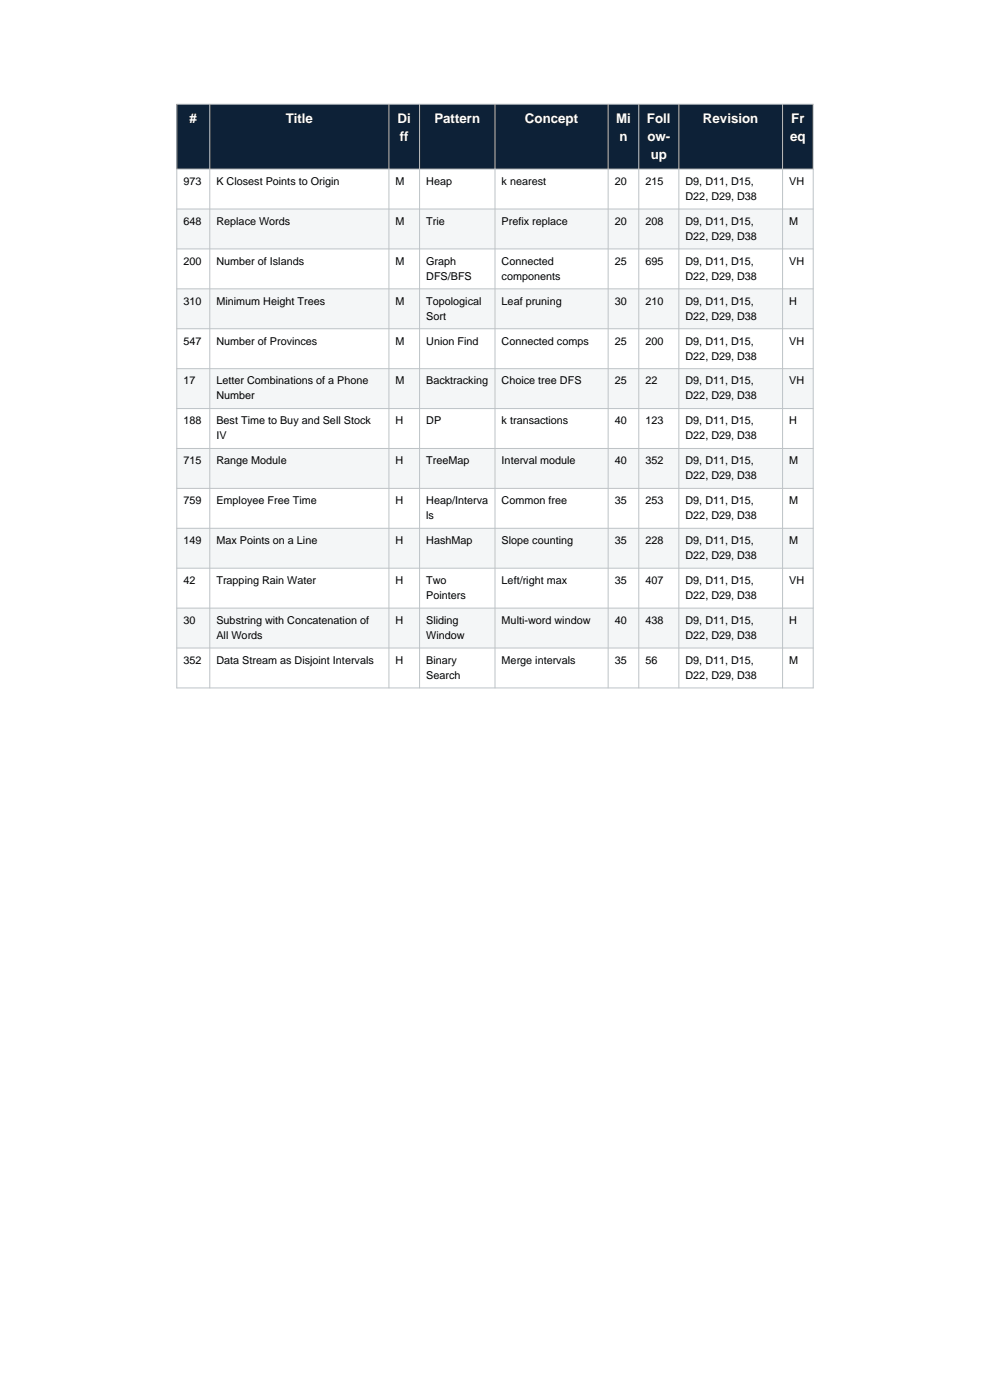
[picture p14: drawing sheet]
<svg xmlns="http://www.w3.org/2000/svg" width="210mm" height="297mm" viewBox="0 0 210 297" stroke-linecap="round" stroke-linejoin="round" font-family="sans-serif">
<defs><g id="words">
<g font-size="2.8" fill="#fff">
<text x="40.2" y="26">#</text>
<text x="60.6" y="26">Title</text>
<text x="84.3" y="26">Di</text>
<text x="84.8" y="29.9">ff</text>
<text x="92.1" y="26">Pattern</text>
<text x="111.4" y="26">Concept</text>
<text x="130.7" y="26">Mi</text>
<text x="131.4" y="29.9">n</text>
<text x="137.2" y="26">Foll</text>
<text x="137.3" y="29.9">ow-</text>
<text x="149.1" y="26">Revision</text>
<text x="167.6" y="29.9">eq</text>
<text x="167.8" y="26">Fr</text>
<text x="138" y="33.8">up</text>
</g>
<g font-size="2.3">
<text x="38.9" y="39.2">973</text>
<text x="45.9" y="39.2">K Closest Points to Origin</text>
<text x="83.9" y="39.2">M</text>
<text x="90.4" y="39.2">Heap</text>
<text x="106.4" y="39.2">k nearest</text>
<text x="130.4" y="39.2">20</text>
<text x="136.9" y="39.2">215</text>
<text x="145.4" y="39.2">D9, D11, D15,</text>
<text x="167.4" y="39.2">VH</text>
<text x="38.9" y="47.7">648</text>
<text x="45.9" y="47.7">Replace Words</text>
<text x="83.9" y="47.7">M</text>
<text x="90.4" y="47.7">Trie</text>
<text x="106.4" y="47.7">Prefix replace</text>
<text x="130.4" y="47.7">20</text>
<text x="136.9" y="47.7">208</text>
<text x="145.4" y="42.4">D22, D29, D38</text>
<text x="145.4" y="47.7">D9, D11, D15,</text>
<text x="167.4" y="47.7">M</text>
<text x="145.4" y="50.9">D22, D29, D38</text>
<text x="38.9" y="56.2">200</text>
<text x="45.9" y="56.2">Number of Islands</text>
<text x="83.9" y="56.2">M</text>
<text x="90.4" y="56.2">Graph</text>
<text x="90.4" y="59.3">DFS/BFS</text>
<text x="106.4" y="56.2">Connected</text>
<text x="106.4" y="59.3">components</text>
<text x="130.4" y="56.2">25</text>
<text x="136.9" y="56.2">695</text>
<text x="145.4" y="56.2">D9, D11, D15,</text>
<text x="145.4" y="59.3">D22, D29, D38</text>
<text x="167.4" y="56.2">VH</text>
<text x="38.9" y="64.6">310</text>
<text x="45.9" y="64.6">Minimum Height Trees</text>
<text x="83.9" y="64.6">M</text>
<text x="90.4" y="64.6">Topological</text>
<text x="106.4" y="64.6">Leaf pruning</text>
<text x="130.4" y="64.6">30</text>
<text x="136.9" y="64.6">210</text>
<text x="145.4" y="64.6">D9, D11, D15,</text>
<text x="167.4" y="64.6">H</text>
<text x="90.4" y="67.8">Sort</text>
<text x="145.4" y="67.8">D22, D29, D38</text>
<text x="38.9" y="73.1">547</text>
<text x="45.9" y="73.1">Number of Provinces</text>
<text x="83.9" y="73.1">M</text>
<text x="90.4" y="73.1">Union Find</text>
<text x="106.4" y="73.1">Connected comps</text>
<text x="130.4" y="73.1">25</text>
<text x="136.9" y="73.1">200</text>
<text x="145.4" y="73.1">D9, D11, D15,</text>
<text x="145.4" y="76.3">D22, D29, D38</text>
<text x="167.4" y="73.1">VH</text>
<text x="38.9" y="81.6">17</text>
<text x="45.9" y="81.6">Letter Combinations of a Phone</text>
<text x="83.9" y="81.6">M</text>
<text x="90.4" y="81.6">Backtracking</text>
<text x="106.4" y="81.6">Choice tree DFS</text>
<text x="130.4" y="81.6">25</text>
<text x="136.9" y="81.6">22</text>
<text x="145.4" y="81.6">D9, D11, D15,</text>
<text x="167.4" y="81.6">VH</text>
<text x="45.9" y="84.7">Number</text>
<text x="145.4" y="84.7">D22, D29, D38</text>
<text x="38.9" y="90">188</text>
<text x="45.9" y="90">Best Time to Buy and Sell Stock</text>
<text x="45.9" y="93.2">IV</text>
<text x="83.9" y="90">H</text>
<text x="90.4" y="90">DP</text>
<text x="106.4" y="90">k transactions</text>
<text x="130.4" y="90">40</text>
<text x="136.9" y="90">123</text>
<text x="145.4" y="90">D9, D11, D15,</text>
<text x="145.4" y="93.2">D22, D29, D38</text>
<text x="167.4" y="90">H</text>
<text x="38.9" y="98.5">715</text>
<text x="45.9" y="98.5">Range Module</text>
<text x="83.9" y="98.5">H</text>
<text x="90.4" y="98.5">TreeMap</text>
<text x="106.4" y="98.5">Interval module</text>
<text x="130.4" y="98.5">40</text>
<text x="136.9" y="98.5">352</text>
<text x="145.4" y="98.5">D9, D11, D15,</text>
<text x="145.4" y="101.7">D22, D29, D38</text>
<text x="167.4" y="98.5">M</text>
<text x="38.9" y="107">759</text>
<text x="45.9" y="107">Employee Free Time</text>
<text x="83.9" y="107">H</text>
<text x="90.4" y="107">Heap/Interva</text>
<text x="106.4" y="107">Common free</text>
<text x="130.4" y="107">35</text>
<text x="136.9" y="107">253</text>
<text x="145.4" y="107">D9, D11, D15,</text>
<text x="167.4" y="107">M</text>
<text x="90.4" y="110.1">ls</text>
<text x="145.4" y="110.1">D22, D29, D38</text>
<text x="38.9" y="115.4">149</text>
<text x="45.9" y="115.4">Max Points on a Line</text>
<text x="83.9" y="115.4">H</text>
<text x="90.4" y="115.4">HashMap</text>
<text x="106.4" y="115.4">Slope counting</text>
<text x="130.4" y="115.4">35</text>
<text x="136.9" y="115.4">228</text>
<text x="145.4" y="115.4">D9, D11, D15,</text>
<text x="145.4" y="118.6">D22, D29, D38</text>
<text x="167.4" y="115.4">M</text>
<text x="38.9" y="123.9">42</text>
<text x="45.9" y="123.9">Trapping Rain Water</text>
<text x="83.9" y="123.9">H</text>
<text x="90.4" y="123.9">Two</text>
<text x="106.4" y="123.9">Left/right max</text>
<text x="130.4" y="123.9">35</text>
<text x="136.9" y="123.9">407</text>
<text x="145.4" y="123.9">D9, D11, D15,</text>
<text x="167.4" y="123.9">VH</text>
<text x="90.4" y="127.1">Pointers</text>
<text x="145.4" y="127.1">D22, D29, D38</text>
<text x="38.9" y="132.4">30</text>
<text x="45.9" y="132.4">Substring with Concatenation of</text>
<text x="45.9" y="135.5">All Words</text>
<text x="83.9" y="132.4">H</text>
<text x="90.4" y="132.4">Sliding</text>
<text x="90.4" y="135.5">Window</text>
<text x="106.4" y="132.4">Multi-word window</text>
<text x="130.4" y="132.4">40</text>
<text x="136.9" y="132.4">438</text>
<text x="145.4" y="132.4">D9, D11, D15,</text>
<text x="145.4" y="135.5">D22, D29, D38</text>
<text x="167.4" y="132.4">H</text>
<text x="38.9" y="140.8">352</text>
<text x="45.9" y="140.8">Data Stream as Disjoint Intervals</text>
<text x="83.9" y="140.8">H</text>
<text x="90.4" y="140.8">Binary</text>
<text x="106.4" y="140.8">Merge intervals</text>
<text x="130.4" y="140.8">35</text>
<text x="136.9" y="140.8">56</text>
<text x="145.4" y="140.8">D9, D11, D15,</text>
<text x="167.4" y="140.8">M</text>
<text x="90.4" y="144">Search</text>
<text x="145.4" y="144">D22, D29, D38</text>
</g>
</g></defs>
<path d="M37.5 22.1h135v13.8h-135z" fill-rule="evenodd" fill="#0d2137"/>
<path d="M37.5 35.9h135v8.4h-135z" fill-rule="evenodd" fill="#fff"/>
<path d="M37.5 44.3h135v8.5h-135z" fill-rule="evenodd" fill="#f4f6f7"/>
<path d="M37.5 52.8h135v8.5h-135z" fill-rule="evenodd" fill="#fff"/>
<path d="M37.5 61.3h135v8.4h-135z" fill-rule="evenodd" fill="#f4f6f7"/>
<path d="M37.5 69.7h135v8.5h-135z" fill-rule="evenodd" fill="#fff"/>
<path d="M37.5 78.2h135v8.5h-135z" fill-rule="evenodd" fill="#f4f6f7"/>
<path d="M37.5 86.7h135v8.4h-135z" fill-rule="evenodd" fill="#fff"/>
<path d="M37.5 95.1h135v8.5h-135z" fill-rule="evenodd" fill="#f4f6f7"/>
<path d="M37.5 103.6h135v8.5h-135z" fill-rule="evenodd" fill="#fff"/>
<path d="M37.5 112.1h135v8.4h-135z" fill-rule="evenodd" fill="#f4f6f7"/>
<path d="M37.5 120.5h135v8.5h-135z" fill-rule="evenodd" fill="#fff"/>
<path d="M37.5 129h135v8.5h-135z" fill-rule="evenodd" fill="#f4f6f7"/>
<path d="M37.5 137.5h135v8.4h-135z" fill-rule="evenodd" fill="#fff"/>
<g fill="none" stroke="#bdc3c7" stroke-width=".21">
<path d="M37.5 22.1h135v123.8h-135zM37.5 35.9h135M44.5 22.1v123.8M82.5 22.1v123.8M89 22.1v123.8M105 22.1v123.8M129 22.1v123.8M135.5 22.1v123.8M144 22.1v123.8M166 22.1v123.8M37.5 44.3h135M37.5 52.8h135"/>
<path d="M37.5 61.3h135M37.5 69.7h135M37.5 78.2h135M37.5 86.7h135M37.5 95.1h135M37.5 103.6h135M37.5 112.1h135M37.5 120.5h135M37.5 129h135M37.5 137.5h135"/>
</g>
<use href="#words"/>
</svg>
